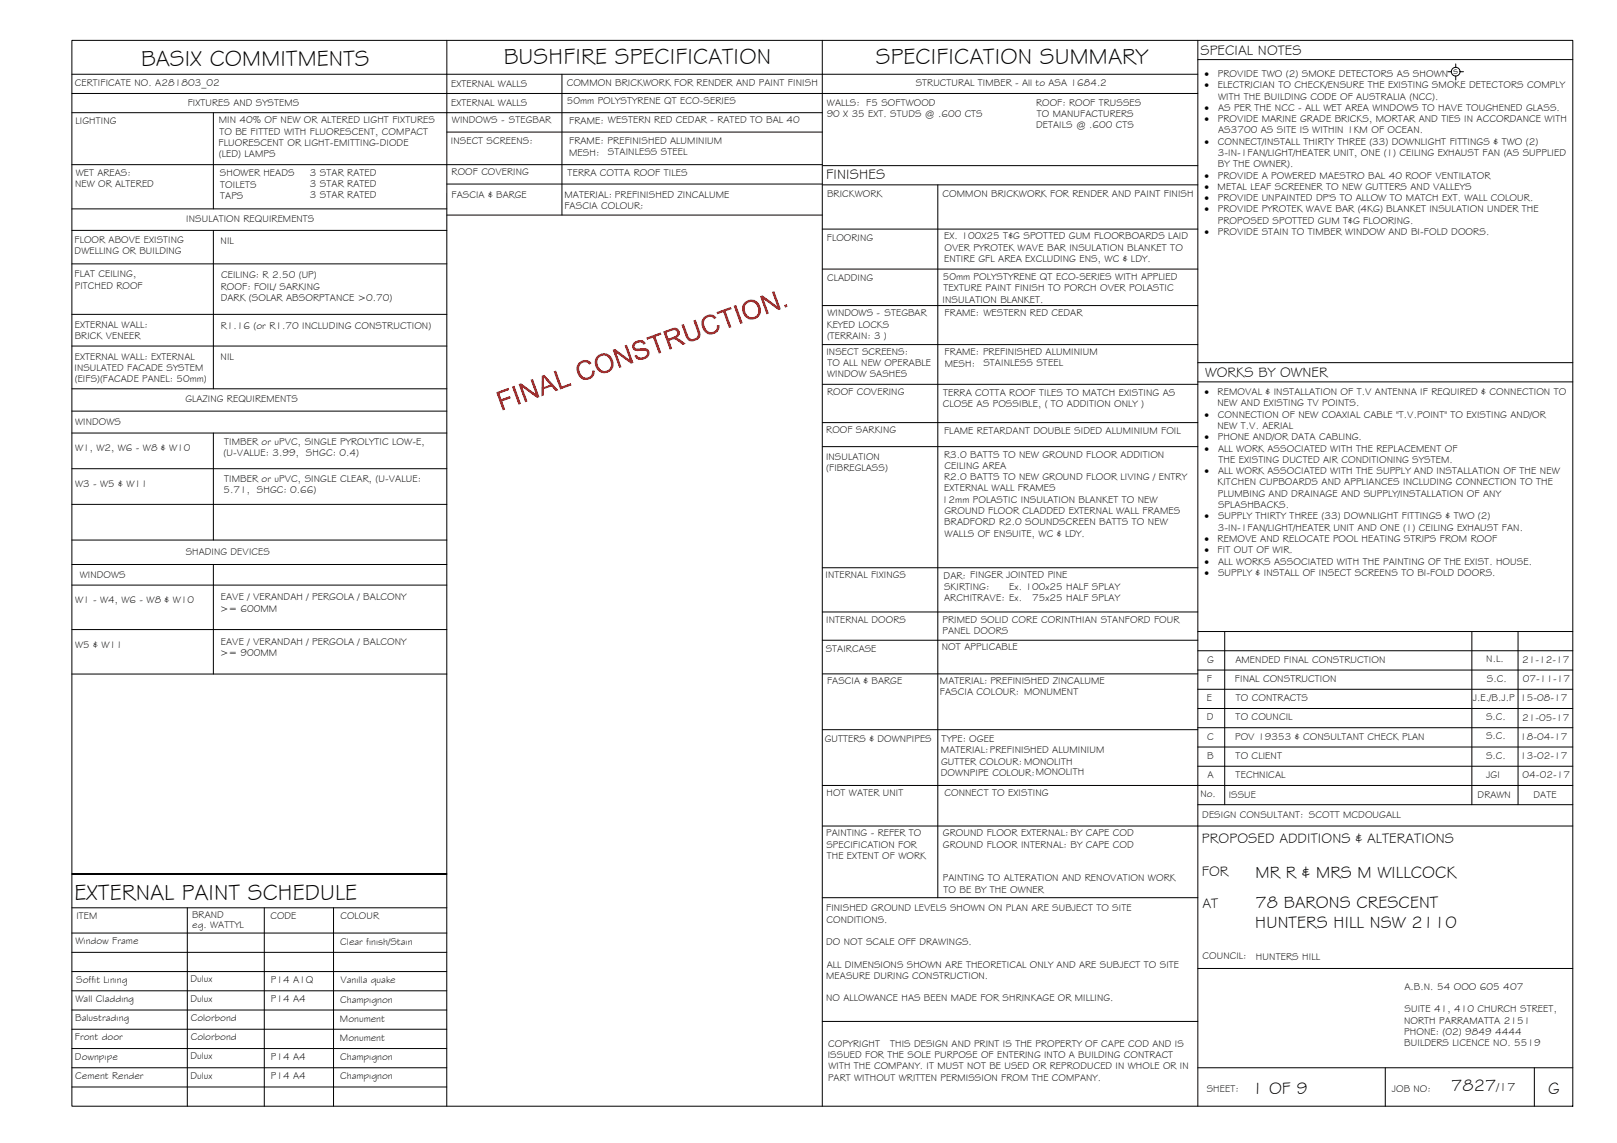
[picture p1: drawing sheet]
<svg xmlns="http://www.w3.org/2000/svg" width="420mm" height="297mm" viewBox="0 0 420 297" stroke-linecap="round" stroke-linejoin="round" font-family="sans-serif">
<defs><g id="words">
<g font-size="5.9">
<text x="36.7" y="17.2">BASIX COMMITMENTS</text>
<text x="130.9" y="16.8">BUSHFIRE SPECIFICATION</text>
<text x="227.6" y="16.8">SPECIFICATION SUMMARY</text>
<text x="19.4" y="233.8">EXTERNAL PAINT SCHEDULE</text>
</g>
<g font-size="4.5">
<text x="326.2" y="228.1">MR R &amp; MRS M WILLCOCK</text>
<text x="326.2" y="236">78 BARONS CRESCENT</text>
<text x="326.1" y="241.1">HUNTERS HILL NSW 2110</text>
<text x="325.3" y="284.2">1 OF 9</text>
<text x="377" y="283.5">7827</text>
<text x="402.3" y="284.2">G</text>
</g>
<g font-size="3.7">
<text x="311.9" y="14.3">SPECIAL NOTES</text>
<text x="214.7" y="46.6">FINISHES</text>
<text x="313.1" y="98.1">WORKS BY OWNER</text>
<text x="312.3" y="219.2">PROPOSED ADDITIONS &amp; ALTERATIONS</text>
<text x="312.3" y="227.5">FOR</text>
<text x="312.4" y="235.9">AT</text>
</g>
<text font-size="3.2" x="388.8" y="283.5">/17</text>
<g font-size="2.6">
<text x="19.5" y="22.5">CERTIFICATE NO. A281803_02</text>
<text x="117.2" y="22.5">EXTERNAL WALLS</text>
<text x="147.2" y="22.4">COMMON BRICKWORK FOR RENDER AND PAINT FINISH</text>
<text x="237.9" y="22.4">STRUCTURAL TIMBER - All to ASA 1684.2</text>
<text x="313" y="20">·</text>
<text x="313" y="22.9">·</text>
<text x="316.4" y="22.9">ELECTRICIAN TO CHECK/ENSURE THE EXISTING SMOKE DETECTORS COMPLY</text>
<text x="316.4" y="20">PROVIDE TWO (2) SMOKE DETECTORS AS SHOWN</text>
<text x="377.6" y="19.2">s</text>
<text x="48.8" y="27.5">FIXTURES AND SYSTEMS</text>
<text x="117.2" y="27.5">EXTERNAL WALLS</text>
<text x="147.3" y="27.1">50mm POLYSTYRENE QT ECO-SERIES</text>
<text x="214.9" y="27.4">WALLS: F5 SOFTWOOD</text>
<text x="269.2" y="27.4">ROOF: ROOF TRUSSES</text>
<text x="313" y="28.8">·</text>
<text x="316.5" y="28.8">AS PER THE NCC - ALL WET AREA WINDOWS TO HAVE TOUGHENED GLASS.</text>
<text x="316.5" y="25.9">WITH THE BUILDING CODE OF AUSTRALIA (NCC).</text>
<text x="19.6" y="32.2">LIGHTING</text>
<text x="56.8" y="32">MIN 40% OF NEW OR ALTERED LIGHT FIXTURES</text>
<text x="57" y="35">TO BE FITTED WITH FLUORESCENT, COMPACT</text>
<text x="117.4" y="32.1">WINDOWS - STEGBAR</text>
<text x="147.9" y="32.1">FRAME: WESTERN RED CEDAR - RATED TO BAL 40</text>
<text x="214.8" y="30.4">90 X 35 EXT. STUDS @ .600 CTS</text>
<text x="269.2" y="33.3">DETAILS @ .600 CTS</text>
<text x="269.4" y="30.4">TO MANUFACTURERS</text>
<text x="313" y="31.7">·</text>
<text x="316.4" y="31.7">PROVIDE MARINE GRADE BRICKS, MORTAR AND TIES IN ACCORDANCE WITH</text>
<text x="316.5" y="34.7">AS3700 AS SITE IS WITHIN 1KM OF OCEAN.</text>
<text x="56.8" y="37.9">FLUORESCENT OR LIGHT-EMITTING-DIODE</text>
<text x="56.9" y="40.8">(LED) LAMPS</text>
<text x="117.2" y="37.4">INSECT SCREENS:</text>
<text x="147.9" y="37.5">FRAME: PREFINISHED ALUMINIUM</text>
<text x="147.9" y="40.4">MESH:</text>
<text x="158" y="40.4">STAINLESS STEEL</text>
<text x="313" y="37.6">·</text>
<text x="316.4" y="40.5">3-IN-1FAN/LIGHT/HEATER UNIT, ONE (1) CEILING EXHAUST FAN (AS SUPPLIED</text>
<text x="316.5" y="37.6">CONNECT/INSTALL THIRTY THREE (33) DOWNLIGHT FITTINGS &amp; TWO (2)</text>
<text x="19.7" y="45.8">WET AREAS:</text>
<text x="57.2" y="45.8">SHOWER HEADS</text>
<text x="80.5" y="45.6">3 STAR RATED</text>
<text x="117.4" y="45.5">ROOF COVERING</text>
<text x="147.5" y="45.8">TERRA COTTA ROOF TILES</text>
<text x="313" y="46.4">·</text>
<text x="316.4" y="46.4">PROVIDE A POWERED MAESTRO BAL 40 ROOF VENTILATOR</text>
<text x="316.4" y="43.5">BY THE OWNER).</text>
<text x="19.5" y="48.7">NEW OR ALTERED</text>
<text x="57.2" y="48.7">TOILETS</text>
<text x="57.2" y="51.7">TAPS</text>
<text x="80.5" y="48.6">3 STAR RATED</text>
<text x="80.5" y="51.5">3 STAR RATED</text>
<text x="117.4" y="51.4">FASCIA &amp; BARGE</text>
<text x="146.7" y="51.5">MATERIAL: PREFINISHED ZINCALUME</text>
<text x="214.9" y="51.2">BRICKWORK</text>
<text x="244.9" y="51.2">COMMON BRICKWORK FOR RENDER AND PAINT FINISH</text>
<text x="313" y="49.3">·</text>
<text x="313" y="52.3">·</text>
<text x="316.4" y="49.3">METAL LEAF SCREENER TO NEW GUTTERS AND VALLEYS</text>
<text x="316.4" y="52.3">PROVIDE UNPAINTED DP'S TO ALLOW TO MATCH EXT. WALL COLOUR.</text>
<text x="48.4" y="57.8">INSULATION REQUIREMENTS</text>
<text x="146.6" y="54.4">FASCIA COLOUR:</text>
<text x="313" y="55.2">·</text>
<text x="316.4" y="55.2">PROVIDE PYROTEK WAVE BAR (4KG) BLANKET INSULATION UNDER THE</text>
<text x="316.4" y="58.2">PROPOSED SPOTTED GUM T&amp;G FLOORING.</text>
<text x="19.4" y="63.2">FLOOR ABOVE EXISTING</text>
<text x="57.3" y="63.4">NIL</text>
<text x="214.8" y="62.7">FLOORING</text>
<text x="245.3" y="62.2">EX. 100X25 T&amp;G SPOTTED GUM FLOORBOARDS LAID</text>
<text x="245.4" y="65.1">OVER PYROTEK WAVE BAR INSULATION BLANKET TO</text>
<text x="313" y="61.1">·</text>
<text x="316.4" y="61.1">PROVIDE STAIN TO TIMBER WINDOW AND BI-FOLD DOORS.</text>
<text x="19.4" y="66.1">DWELLING OR BUILDING</text>
<text x="245.3" y="68.1">ENTIRE GFL AREA EXCLUDING ENS, WC &amp; LDY.</text>
<text x="19.4" y="72.1">FLAT CEILING,</text>
<text x="19.4" y="75">PITCHED ROOF</text>
<text x="57.3" y="75.2">ROOF: FOIL/ SARKING</text>
<text x="57.4" y="72.3">CEILING: R 2.50 (UP)</text>
<text x="214.9" y="73.1">CLADDING</text>
<text x="244.9" y="72.8">50mm POLYSTYRENE QT ECO-SERIES WITH APPLIED</text>
<text x="245.2" y="75.7">TEXTURE PAINT FINISH TO PORCH OVER POLASTIC</text>
<text x="57.3" y="78.2">DARK (SOLAR ABSORPTANCE &gt;0.70)</text>
<text x="215" y="82.2">WINDOWS - STEGBAR</text>
<text x="244.9" y="78.6">INSULATION BLANKET.</text>
<text x="245.5" y="82.2">FRAME: WESTERN RED CEDAR</text>
<text x="19.4" y="85.2">EXTERNAL WALL:</text>
<text x="19.4" y="88.1">BRICK VENEER</text>
<text x="57.3" y="85.4">R1.16 (or R1.70 INCLUDING CONSTRUCTION)</text>
<text x="214.8" y="85.1">KEYED LOCKS</text>
<text x="214.9" y="88.1">(TERRAIN: 3 )</text>
<text x="19.4" y="93.4">EXTERNAL WALL: EXTERNAL</text>
<text x="57.3" y="93.7">NIL</text>
<text x="214.7" y="92.2">INSECT SCREENS:</text>
<text x="215" y="95.2">TO ALL NEW OPERABLE</text>
<text x="245.5" y="92.4">FRAME: PREFINISHED ALUMINIUM</text>
<text x="245.5" y="95.3">MESH:</text>
<text x="255.5" y="95.2">STAINLESS STEEL</text>
<text x="19.4" y="96.4">INSULATED FACADE SYSTEM</text>
<text x="19.4" y="99.3">(EIFS)(FACADE PANEL: 50mm)</text>
<text x="214.9" y="98.1">WINDOW SASHES</text>
<text x="48.2" y="104.5">GLAZING REQUIREMENTS</text>
<text x="214.9" y="102.6">ROOF COVERING</text>
<text x="244.9" y="105.8">CLOSE AS POSSIBLE, ( TO ADDITION ONLY )</text>
<text x="245.1" y="102.8">TERRA COTTA ROOF TILES TO MATCH EXISTING AS</text>
<text x="313" y="102.7">·</text>
<text x="316.4" y="102.7">REMOVAL &amp; INSTALLATION OF T.V ANTENNA IF REQUIRED &amp; CONNECTION TO</text>
<text x="316.4" y="105.6">NEW AND EXISTING TV POINTS.</text>
<text x="19.5" y="110.4">WINDOWS</text>
<text x="214.7" y="112.6">ROOF SARKING</text>
<text x="245.3" y="112.7">FLAME RETARDANT DOUBLE SIDED ALUMINIUM FOIL</text>
<text x="313" y="108.6">·</text>
<text x="316.4" y="111.5">NEW T.V. AERIAL</text>
<text x="316.5" y="108.6">CONNECTION OF NEW COAXIAL CABLE &quot;T.V.POINT&quot; TO EXISTING AND/OR</text>
<text x="19.5" y="117.3">W1, W2, W6 - W8 &amp; W10</text>
<text x="58.1" y="118.5">(U-VALUE: 3.99, SHGC: 0.4)</text>
<text x="58.3" y="115.5">TIMBER or uPVC, SINGLE PYROLYTIC LOW-E,</text>
<text x="214.6" y="119.6">INSULATION</text>
<text x="245.3" y="118.9">R3.0 BATTS TO NEW GROUND FLOOR ADDITION</text>
<text x="313" y="114.4">·</text>
<text x="313" y="117.4">·</text>
<text x="316.4" y="114.4">PHONE AND/OR DATA CABLING.</text>
<text x="316.5" y="117.4">ALL WORK ASSOCIATED WITH THE REPLACEMENT OF</text>
<text x="58.3" y="125.3">TIMBER or uPVC, SINGLE CLEAR, (U-VALUE:</text>
<text x="214.7" y="122.5">(FIBREGLASS)</text>
<text x="245.3" y="124.8">R2.0 BATTS TO NEW GROUND FLOOR LIVING / ENTRY</text>
<text x="245.4" y="121.8">CEILING AREA</text>
<text x="313" y="123.2">·</text>
<text x="316.5" y="123.2">ALL WORK ASSOCIATED WITH THE SUPPLY AND INSTALLATION OF THE NEW</text>
<text x="316.6" y="120.3">THE EXISTING DUCTED AIR CONDITIONING SYSTEM.</text>
<text x="19.5" y="126.6">W3 - W5 &amp; W11</text>
<text x="58" y="128.2">5.71, SHGC: 0.66)</text>
<text x="244.8" y="130.7">12mm POLASTIC INSULATION BLANKET TO NEW</text>
<text x="245.3" y="127.7">EXTERNAL WALL FRAMES</text>
<text x="316.4" y="126.2">KITCHEN CUPBOARDS AND APPLIANCES INCLUDING CONNECTION TO THE</text>
<text x="316.4" y="129.1">PLUMBING AND DRAINAGE AND SUPPLY/INSTALLATION OF ANY</text>
<text x="245.4" y="136.5">BRADFORD R2.0 SOUNDSCREEN BATTS TO NEW</text>
<text x="245.4" y="133.6">GROUND FLOOR CLADDED EXTERNAL WALL FRAMES</text>
<text x="313" y="135">·</text>
<text x="316.4" y="137.9">3-IN-1FAN/LIGHT/HEATER UNIT AND ONE (1) CEILING EXHAUST FAN.</text>
<text x="316.5" y="132.1">SPLASHBACKS.</text>
<text x="316.5" y="135">SUPPLY THIRTY THREE (33) DOWNLIGHT FITTINGS &amp; TWO (2)</text>
<text x="245.5" y="139.5">WALLS OF ENSUITE, WC &amp; LDY.</text>
<text x="313" y="140.9">·</text>
<text x="313" y="143.8">·</text>
<text x="316.4" y="140.9">REMOVE AND RELOCATE POOL HEATING STRIPS FROM ROOF</text>
<text x="316.4" y="143.8">FIT OUT OF WIR.</text>
<text x="48.3" y="144.3">SHADING DEVICES</text>
<text x="313" y="146.7">·</text>
<text x="313" y="149.7">·</text>
<text x="316.5" y="146.7">ALL WORKS ASSOCIATED WITH THE PAINTING OF THE EXIST. HOUSE.</text>
<text x="316.5" y="149.7">SUPPLY &amp; INSTALL OF INSECT SCREENS TO BI-FOLD DOORS.</text>
<text x="20.7" y="150.2">WINDOWS</text>
<text x="214.5" y="150.2">INTERNAL FIXINGS</text>
<text x="245.2" y="150.3">DAR: FINGER JOINTED PINE</text>
<text x="245.3" y="153.3">SKIRTING:</text>
<text x="262.3" y="153.3">Ex. 100x25 HALF SPLAY</text>
<text x="19.5" y="156.8">W1 - W4, W6 - W8 &amp; W10</text>
<text x="57.2" y="159">&gt;= 600MM</text>
<text x="57.3" y="156">EAVE / VERANDAH / PERGOLA / BALCONY</text>
<text x="214.7" y="161.9">INTERNAL DOORS</text>
<text x="244.9" y="161.8">PRIMED SOLID CORE CORINTHIAN STANFORD FOUR</text>
<text x="245.3" y="156.2">ARCHITRAVE: Ex.</text>
<text x="268.2" y="156.2">75x25 HALF SPLAY</text>
<text x="57.3" y="167.6">EAVE / VERANDAH / PERGOLA / BALCONY</text>
<text x="244.9" y="164.8">PANEL DOORS</text>
<text x="19.5" y="168.4">W5 &amp; W11</text>
<text x="57.2" y="170.5">&gt;= 900MM</text>
<text x="214.6" y="169.4">STAIRCASE</text>
<text x="244.7" y="169">NOT APPLICABLE</text>
<text x="313.7" y="172.2">G</text>
<text x="321" y="172.2">AMENDED FINAL CONSTRUCTION</text>
<text x="386.2" y="172.1">N.L.</text>
<text x="395.5" y="172.3">21-12-17</text>
<text x="214.9" y="177.8">FASCIA &amp; BARGE</text>
<text x="244.2" y="177.8">MATERIAL: PREFINISHED ZINCALUME</text>
<text x="313.6" y="177.2">F</text>
<text x="320.9" y="177.2">FINAL CONSTRUCTION</text>
<text x="386.3" y="177.2">S.C.</text>
<text x="395.7" y="177.3">07-11-17</text>
<text x="244.2" y="180.7">FASCIA COLOUR: MONUMENT</text>
<text x="313.6" y="182.2">E</text>
<text x="321.1" y="182.2">TO CONTRACTS</text>
<text x="382.7" y="182.1">J.E./B.J.P</text>
<text x="395" y="182.3">15-08-17</text>
<text x="313.6" y="187.2">D</text>
<text x="321.1" y="187.2">TO COUNCIL</text>
<text x="386.1" y="187.1">S.C.</text>
<text x="395.5" y="187.3">21-05-17</text>
<text x="214.3" y="192.7">GUTTERS &amp; DOWNPIPES</text>
<text x="244.5" y="195.8">MATERIAL:PREFINISHED ALUMINIUM</text>
<text x="244.7" y="192.9">TYPE: OGEE</text>
<text x="313.7" y="197.2">B</text>
<text x="313.7" y="192.2">C</text>
<text x="320.9" y="192.2">POV 19353 &amp; CONSULTANT CHECK PLAN</text>
<text x="321.1" y="197.2">TO CLIENT</text>
<text x="386.1" y="197.2">S.C.</text>
<text x="386.1" y="192.1">S.C.</text>
<text x="395" y="197.3">13-02-17</text>
<text x="395" y="192.3">18-04-17</text>
<text x="244.5" y="201.7">DOWNPIPE COLOUR:MONOLITH</text>
<text x="244.5" y="198.7">GUTTER COLOUR: MONOLITH</text>
<text x="313.7" y="202.2">A</text>
<text x="321.1" y="202.2">TECHNICAL</text>
<text x="386.2" y="202.2">JGI</text>
<text x="395.6" y="202.3">04-02-17</text>
<text x="214.8" y="206.8">HOT WATER UNIT</text>
<text x="245.4" y="207">CONNECT TO EXISTING</text>
<text x="311.9" y="207.1">No.</text>
<text x="319.3" y="207.3">ISSUE</text>
<text x="383.9" y="207.5">DRAWN</text>
<text x="398.5" y="207.4">DATE</text>
<text x="312.4" y="212.6">DESIGN CONSULTANT: SCOTT MCDOUGALL</text>
<text x="214.7" y="217.3">PAINTING - REFER TO</text>
<text x="214.7" y="220.3">SPECIFICATION FOR</text>
<text x="245" y="217.3">GROUND FLOOR EXTERNAL: BY CAPE COD</text>
<text x="245" y="220.3">GROUND FLOOR INTERNAL: BY CAPE COD</text>
<text x="214.8" y="223.2">THE EXTENT OF WORK</text>
<text x="245" y="229">PAINTING TO ALTERATION AND RENOVATION WORK</text>
<text x="245.1" y="232">TO BE BY THE OWNER</text>
<text x="19.8" y="238.9">ITEM</text>
<text x="49.9" y="238.6">BRAND</text>
<text x="70.3" y="238.9">CODE</text>
<text x="88.5" y="238.8">COLOUR</text>
<text x="214.7" y="236.8">FINISHED GROUND LEVELS SHOWN ON PLAN ARE SUBJECT TO SITE</text>
<text x="214.8" y="239.7">CONDITIONS.</text>
<text x="19.6" y="245.4">Window Frame</text>
<text x="50" y="241.1">eg. WATTYL</text>
<text x="88.4" y="245.5">Clear finish/Stain</text>
<text x="214.7" y="245.6">DO NOT SCALE OFF DRAWINGS.</text>
<text x="214.8" y="251.5">ALL DIMENSIONS SHOWN ARE THEORETICAL ONLY AND ARE SUBJECT TO SITE</text>
<text x="312.5" y="249.3">COUNCIL:</text>
<text x="326.4" y="249.4">HUNTERS HILL</text>
<text x="19.8" y="255.4">Soffit Lining</text>
<text x="49.5" y="255.3">Dulux</text>
<text x="70.4" y="255.5">P14 A1Q</text>
<text x="88.4" y="255.5">Vanilla quake</text>
<text x="214.7" y="254.4">MEASURE DURING CONSTRUCTION.</text>
<text x="364.9" y="257.3">A.B.N. 54 OOO 605 407</text>
<text x="19.6" y="260.4">Wall Cladding</text>
<text x="49.5" y="260.3">Dulux</text>
<text x="70.4" y="260.5">P14 A4</text>
<text x="88.4" y="260.5">Champignon</text>
<text x="214.7" y="260.3">NO ALLOWANCE HAS BEEN MADE FOR SHRINKAGE OR MILLING.</text>
<text x="364.9" y="263.1">SUITE 41, 410 CHURCH STREET,</text>
<text x="19.5" y="265.4">Balustrading</text>
<text x="49.6" y="265.3">Colorbond</text>
<text x="88.3" y="265.5">Monument</text>
<text x="364.8" y="266">NORTH PARRAMATTA 2151</text>
<text x="364.9" y="269">PHONE: (02) 9849 4444</text>
<text x="19.5" y="270.4">Front door</text>
<text x="19.5" y="275.4">Downpipe</text>
<text x="49.5" y="275.3">Dulux</text>
<text x="49.6" y="270.3">Colorbond</text>
<text x="70.4" y="275.5">P14 A4</text>
<text x="88.3" y="270.5">Monument</text>
<text x="88.4" y="275.5">Champignon</text>
<text x="215.1" y="274.9">ISSUED FOR THE SOLE PURPOSE OF ENTERING INTO A BUILDING CONTRACT</text>
<text x="215.2" y="272">COPYRIGHT</text>
<text x="231.3" y="272">THIS DESIGN AND PRINT IS THE PROPERTY OF CAPE COD AND IS</text>
<text x="364.9" y="271.9">BUILDERS LICENCE NO. 5519</text>
<text x="19.6" y="280.4">Cement Render</text>
<text x="49.5" y="280.3">Dulux</text>
<text x="70.4" y="280.5">P14 A4</text>
<text x="88.4" y="280.5">Champignon</text>
<text x="215.2" y="280.8">PART WITHOUT WRITTEN PERMISSION FROM THE COMPANY.</text>
<text x="215.3" y="277.9">WITH THE COMPANY. IT MUST NOT BE USED OR REPRODUCED IN WHOLE OR IN</text>
<text x="313.6" y="283.8">SHEET:</text>
<text x="361.7" y="283.9">JOB NO:</text>
</g>
</g></defs>
<!-- layer: BORDER -->
<g fill="none" stroke="#000" stroke-width=".26">
<path d="M18.7 10.5h390v277h-390zM116.1 10.5v277M213.7 19.3h97.5M213.7 10.5v277M311.2 15.5h97.5M311.2 10.5v277M213.7 24.3h97.5M213.7 59.5h97.5M213.8 48h97.4M213.8 43h97.4M243.7 48v185.3M213.7 79.4h97.5"/>
<path d="M213.7 69.9h97.5M213.7 89.5h97.5M213.7 99.9h97.5M311.2 94.2h97.5M311.2 99.2h97.5M213.7 109.8h97.5M213.7 116.1h97.5M213.7 159h97.5M213.7 147.5h97.5M213.7 175.1h97.5M213.7 166.4h97.5M311.2 179.1h97.5"/>
<path d="M311.2 174.1h97.5M311.2 169.1h97.5M311.2 164.1h97.5M318.2 164.1v45M382.4 164.1v45M394.4 164.1v45M213.7 189.6h97.5M311.2 199.1h97.5M311.2 194.1h97.5M311.2 189.1h97.5M311.2 184.1h97.5M213.7 204.1h195"/>
<path d="M213.7 214.7h195M311.2 209.1h97.5M18.7 235.9h97.4M48.7 235.9v51.6M68.7 235.9v51.6M86.7 235.9v51.6M116.1 227.1h-97.4h97.4M213.7 233.3h97.5M18.7 242.5h97.4M18.7 247.5h97.4M18.7 252.5h97.4M18.7 257.5h97.4"/>
<path d="M311.2 251.7h97.5M18.7 277.5h97.4M18.7 262.5h97.4M18.7 267.5h97.4M18.7 272.5h97.4M213.7 265.4h97.5M311.2 277.5h97.5M359.9 277.5v10M398.7 277.5v10M18.7 282.5h97.4"/>
</g>
<!-- layer: BASIX -->
<g fill="none" stroke="#000" stroke-width=".26">
<path d="M18.7 19.3h97.4M18.7 24.3h97.4M18.7 29.3h97.4M55.4 29.3v25M18.7 42.8h97.4M18.7 54.3h97.4M18.7 59.9h97.4M55.4 59.9v41.1M18.7 68.6h97.4M18.7 81.7h97.4M18.7 89.9h97.4M18.7 106.8h97.4"/>
<path d="M18.7 112.5h97.4M18.7 101h97.4M55.4 112.5v27.8M18.7 121.8h97.4M18.7 131.1h97.4M18.7 146.7h97.4M18.7 152.1h97.4M18.7 140.3h97.4M55.4 146.7v28.5M18.7 163.6h97.4M18.7 175.2h97.4"/>
</g>
<!-- layer: SERVICES -->
<g fill="none" stroke="#000" stroke-width=".26">
<path d="M376.2 18.6h.9M378.3 16.6v.9M378.3 19.8v1M379.4 18.6h.9"/>
<circle cx="378.2" cy="18.6" r="1.13"/>
</g>
<!-- layer: Stamp - Final Construction -->
<g fill="#f00">
<path d="M128.9 102l3.2-1.2 .2 .6-2.5 .9 .5 1.4 2.2-.8 .2 .6-2.2 .8 .8 2.1-.7 .3z"/>
<path d="M133 100.5l.7-.3 1.6 4.7-.6 .3z"/>
<path d="M134.8 99.8l.6-.2 3.8 2.8-1.3-3.7 .6-.2 1.7 4.7-.7 .2-3.8-2.8 1.4 3.7-.6 .2z"/>
<path d="M143.9 96.5l.6-.2 1.5 4.1 2.3-.8 .2 .6-2.9 1z"/>
<path d="M150.4 94.4l.6-.6 1-.3 .8 .2 .8 .5 .1 .2-.6 .4-.7-.6-1.1 .1-.6 .6-.2 .9 .2 .9 .4 .8 1 .6 1.3-.3 .4-.6v-.9h.7l-.1 1-.5 .8-.7 .4-.8 .2-1-.1-.6-.5-.7-.9-.3-1.2 .1-.8z"/>
<path d="M159.2 90.9l.6-.2 3.8 2.8-1.3-3.7 .6-.2 1.7 4.7-.6 .2-3.8-2.8 1.3 3.7-.6 .2z"/>
<path d="M164.6 89.1l.9-.6 .9-.1 .9 .2 .5 .7-.6 .3-.4-.5-.7-.1-1.1 .5a.74 .74 0 0 0 .1 1 .74 .74 0 0 0 1 .1l1.5-.1 .9 .4 .3 1.1-.5 .9-.8 .4-.9 .2-.8-.1-.5-.3-.4-.6 .5-.3 .6 .6 1.1 .1 .9-.6 .1-.7-.5-.5-2 .1-1-.3-.3-.8z"/>
<path d="M167.9 87.7l3.8-1.3 .2 .5-1.6 .6 1.5 4.2-.6 .2-1.5-4.2-1.6 .6z"/>
<path d="M177.1 84.4l.6-.2 1.1 3 .4 .7 .5 .2 .8-.1 .5-.4 .3-.5-1.2-3.8 .7-.2 1.2 3.4v.8l-.3 .6-.5 .4-1 .4h-.8l-.6-.3-.6-.9z"/>
<path d="M182.8 82.5l.7-.5 .9-.3 .9 .2 .7 .5 .2 .2-.6 .3-.7-.5-1.1 .1-.7 .6-.2 1.1 .7 1.6 1 .5 1.2-.3 .4-.7 .1-.8h.6v1l-.6 .8-.7 .5-1.2 .1-.8-.3-.5-.4-.5-.8-.3-1.2v-.7z"/>
<path d="M186.2 81.1l3.7-1.3 .2 .5-1.6 .6 1.5 4.1-.6 .3-1.5-4.2-1.5 .6z"/>
<path d="M190.6 79.5l.7-.2 1.7 4.7-.7 .2z"/>
<path d="M197.5 77l.6-.2 3.8 2.8-1.3-3.7 .6-.2 1.7 4.6-.6 .3-3.9-2.8 1.4 3.7-.6 .2z"/>
<path d="M203.8 79.3l.6-.2 .2 .6-.6 .2z"/>
<path d="M140.8 97.6l.6-.2 3.7 4-.7 .3-1.1-1.3-2 .7v1.7l-.6 .2zM141.3 98v2.6l1.6-.6z"/>
<path d="M155.2 92.5l.6-.4 .9-.3 1.1 .2 .7 .4 .7 1 .2 1-.2 1.2-.5 .8-.8 .4-1 .2-.7-.1-.9-.6-.5-.9-.3-1 .2-1.1zM155.7 92.9l-.4 .5-.1 .8 .6 1.6 1.1 .6 1.2-.3 .4-.4 .3-.7-.2-1.2-.4-.8-.5-.4-.7-.2-.7 .1z"/>
<path d="M172.3 86.2l2.6-1 1 .1 .5 .5 .2 .9-.2 .6-.7 .5 .9 .4 1.6 1.1-.8 .3-1.7-1.2-.5-.2-.5 .1-.8 .3 .8 2-.7 .3zM173.2 86.4l.5 1.6 1.8-.7 .5-.6-.2-.6-.5-.3z"/>
<path d="M193.4 78.7l.8-.6 .9-.2 .9 .1 .9 .6 .6 .9 .2 1.1-.2 1-.5 .8-.9 .5-1 .2-.7-.2-.7-.5-.6-.9-.3-1 .1-.9zM194 78.9l-.4 .6-.1 .8 .5 1.5 .6 .5 .6 .2 1.3-.4 .4-.7 .1-.8-.6-1.5-1.1-.6-.7 .1z"/>
</g>
<!-- layer: BORDER -->
<path d="M116.1 19.3h97.6M146 19.3v36.6M116.1 24.3h97.6M116.1 29.3h97.6M116.1 34.3h97.6M116.1 42.8h97.6M116.1 47.8h97.6M116.1 55.9h97.6" fill="none" stroke="#000" stroke-width=".26"/>
<use href="#words"/>
</svg>
